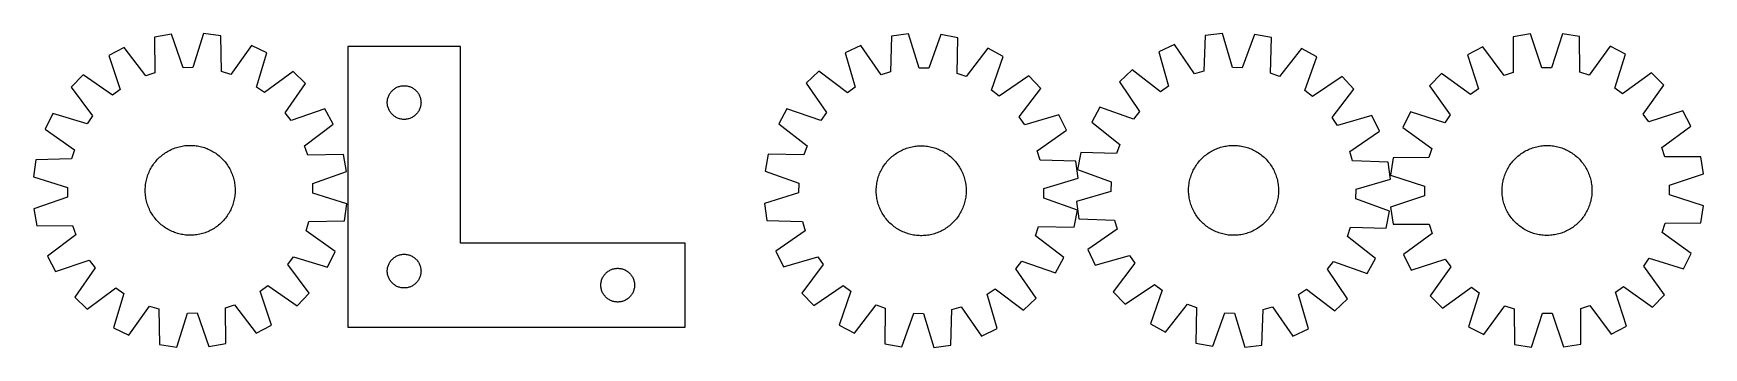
# Model space of a CAD drawing. Header units: millimetres. Extents: x 7 to 1493, y 7 to 286.
import ezdxf

# ---------------------------------------------------------------- set-up
doc = ezdxf.new("R2010")
doc.units = ezdxf.units.MM
doc.layers.add('CUT', color=7, linetype='CONTINUOUS', true_color=0x000000)

msp = doc.modelspace()

# ---------------------------------------------------------------- linework, layer by layer
at = {"layer": 'CUT'}
for p, q in [((129.747531, 285.476201), (114.593402, 282.814828)), ((114.593402, 282.814828), (114.950762, 251.052475)), ((140.233992, 255.492724), (129.747531, 285.476201)), ((158.282367, 285.954713), (148.80713, 255.63649)), ((173.51721, 283.802945), (158.282367, 285.954713)), ((174.225022, 252.046469), (173.51721, 283.802945)), ((770.315181, 283.54067), (769.442664, 251.788293)), ((785.56098, 285.613389), (770.315181, 283.54067)), ((794.878835, 255.246428), (785.56098, 285.613389)), ((814.09295, 284.986879), (803.451112, 255.058196)), ((829.233072, 282.24694), (814.09295, 284.986879)), ((1049.449973, 284.118898), (1048.293825, 252.375582)), ((1064.713681, 286.055333), (1049.449973, 284.118898)), ((1073.759876, 255.606341), (1064.713681, 286.055333)), ((1093.238915, 285.173953), (1082.330129, 255.341535)), ((1108.353955, 282.298867), (1093.238915, 285.173953)), ((1323.556993, 283.063741), (1323.50625, 251.299418)), ((1338.744064, 285.530198), (1323.556993, 283.063741)), ((1348.84444, 255.414469), (1338.744064, 285.530198)), ((1367.282692, 285.642064), (1357.418718, 255.448078)), ((1382.488633, 283.294741), (1367.282692, 285.642064)), ((1382.788389, 251.531792), (1382.488633, 283.294741)), ((87.603029, 273.541987), (74.013004, 266.327987)), ((106.841649, 248.2665), (87.603029, 273.541987)), ((200.80332, 275.440288), (182.422988, 249.533954)), ((214.627584, 268.68601), (200.80332, 275.440288)), ((205.487463, 238.265081), (214.627584, 268.68601)), ((386.720519, 274.546693), (286.720519, 274.546693)), ((286.720519, 274.546693), (286.720519, 24.546693)), ((386.720519, 99.546693), (386.720519, 274.546693)), ((742.986063, 275.319653), (729.126952, 268.63717)), ((729.126952, 268.63717), (738.109163, 238.169241)), ((761.231777, 249.318332), (742.986063, 275.319653)), ((828.710971, 250.486869), (829.233072, 282.24694)), ((856.174985, 272.83423), (836.805525, 247.65887)), ((869.727409, 265.549839), (856.174985, 272.83423)), ((1022.048502, 276.142358), (1008.130245, 269.583954)), ((1008.130245, 269.583954), (1016.839907, 239.036998)), ((1040.0612, 249.979074), (1022.048502, 276.142358)), ((1107.548141, 250.544727), (1108.353955, 282.298867)), ((1135.210703, 272.645842), (1115.617107, 247.644527)), ((1148.69751, 265.240669), (1135.210703, 272.645842)), ((1296.449713, 274.138429), (1282.768127, 267.099625)), ((1315.362013, 248.617856), (1296.449713, 274.138429)), ((1409.66505, 274.58221), (1390.953398, 248.914159)), ((1423.401396, 267.65088), (1409.66505, 274.58221)), ((1413.87119, 237.349891), (1423.401396, 267.65088)), ((74.013004, 266.327987), (84.167981, 236.230625)), ((148.80713, 255.63649), (140.233992, 255.492724)), ((803.451112, 255.058196), (794.878835, 255.246428)), ((859.41646, 235.505554), (869.727409, 265.549839)), ((984.534783, 253.530293), (973.324392, 242.991902)), ((1009.750777, 234.213761), (984.534783, 253.530293)), ((1082.330129, 255.341535), (1073.759876, 255.606341)), ((1138.118567, 235.289697), (1148.69751, 265.240669)), ((1282.768127, 267.099625), (1292.535583, 236.874279)), ((1357.418718, 255.448078), (1348.84444, 255.414469)), ((51.2091, 249.168507), (40.513467, 238.108037)), ((40.513467, 238.108037), (59.47202, 212.621805)), ((77.31667, 231.075151), (51.2091, 249.168507)), ((114.950762, 251.052475), (106.841649, 248.2665)), ((182.422988, 249.533954), (174.225022, 252.046469)), ((212.507781, 233.342226), (205.487463, 238.265081)), ((237.994013, 252.300779), (212.507781, 233.342226)), ((230.961127, 215.497576), (249.054483, 241.605146)), ((249.054483, 241.605146), (237.994013, 252.300779)), ((328.998627, 237.406412), (329.670868, 237.786875)), ((329.670868, 237.786875), (330.361803, 238.132227)), ((330.361803, 238.132227), (331.069601, 238.441552)), ((331.069601, 238.441552), (331.792383, 238.714031)), ((331.792383, 238.714031), (332.528235, 238.948941)), ((332.528235, 238.948941), (333.275203, 239.145658)), ((333.275203, 239.145658), (334.031308, 239.303662)), ((334.031308, 239.303662), (334.794544, 239.422533)), ((334.794544, 239.422533), (335.562887, 239.501956)), ((335.562887, 239.501956), (336.3343, 239.54172)), ((336.3343, 239.54172), (337.106738, 239.54172)), ((337.106738, 239.54172), (337.878151, 239.501956)), ((337.878151, 239.501956), (338.646494, 239.422533)), ((338.646494, 239.422533), (339.409731, 239.303662)), ((339.409731, 239.303662), (340.165835, 239.145658)), ((340.165835, 239.145658), (340.912804, 238.948941)), ((340.912804, 238.948941), (341.648655, 238.714031)), ((341.648655, 238.714031), (342.371438, 238.441552)), ((342.371438, 238.441552), (343.079235, 238.132227)), ((343.079235, 238.132227), (343.77017, 237.786875)), ((343.77017, 237.786875), (344.442411, 237.406412)), ((705.67585, 252.373356), (694.560053, 241.735235)), ((694.560053, 241.735235), (712.517751, 215.53417)), ((731.063405, 233.282866), (705.67585, 252.373356)), ((738.109163, 238.169241), (731.063405, 233.282866)), ((769.442664, 251.788293), (761.231777, 249.318332)), ((836.805525, 247.65887), (828.710971, 250.486869)), ((892.442004, 248.272311), (866.240938, 230.314613)), ((903.080125, 237.156514), (892.442004, 248.272311)), ((973.324392, 242.991902), (991.047302, 216.631454)), ((1016.839907, 239.036998), (1009.750777, 234.213761)), ((1048.293825, 252.375582), (1040.0612, 249.979074)), ((1115.617107, 247.644527), (1107.548141, 250.544727)), ((1171.256847, 247.760905), (1144.896399, 230.037996)), ((1181.795238, 236.550515), (1171.256847, 247.760905)), ((1259.745644, 250.234539), (1248.908793, 239.312397)), ((1248.908793, 239.312397), (1267.538342, 213.584695)), ((1285.618602, 231.807255), (1259.745644, 250.234539)), ((1323.50625, 251.299418), (1315.362013, 248.617856)), ((1390.953398, 248.914159), (1382.788389, 251.531792)), ((1446.555384, 250.966796), (1420.827682, 232.337247)), ((1439.050242, 214.256987), (1457.477526, 240.129945)), ((1457.477526, 240.129945), (1446.555384, 250.966796)), ((84.167981, 236.230625), (77.31667, 231.075151)), ((321.720519, 224.546693), (321.740408, 225.318874)), ((321.740408, 223.774511), (321.720519, 224.546693)), ((321.740408, 225.318874), (321.800021, 226.089008)), ((321.800021, 223.004378), (321.740408, 223.774511)), ((321.800021, 226.089008), (321.899201, 226.855051)), ((321.899201, 222.238334), (321.800021, 223.004378)), ((321.899201, 226.855051), (322.037684, 227.614974)), ((322.037684, 227.614974), (322.215103, 228.366759)), ((322.215103, 228.366759), (322.430988, 229.108415)), ((322.430988, 229.108415), (322.684767, 229.837974)), ((322.684767, 229.837974), (322.975766, 230.553501)), ((322.975766, 230.553501), (323.303213, 231.2531)), ((323.303213, 231.2531), (323.666241, 231.934914)), ((323.666241, 231.934914), (324.063886, 232.597136)), ((324.063886, 232.597136), (324.495094, 233.238009)), ((324.495094, 233.238009), (324.958722, 233.855835)), ((324.958722, 233.855835), (325.45354, 234.448974)), ((325.45354, 234.448974), (325.978236, 235.015855)), ((325.978236, 235.015855), (326.531419, 235.554973)), ((326.531419, 235.554973), (327.111621, 236.064899)), ((327.111621, 236.064899), (327.717305, 236.544281)), ((327.717305, 236.544281), (328.346863, 236.991848)), ((328.346863, 236.991848), (328.998627, 237.406412)), ((344.442411, 237.406412), (345.094175, 236.991848)), ((345.094175, 236.991848), (345.723733, 236.544281)), ((345.723733, 236.544281), (346.329417, 236.064899)), ((346.329417, 236.064899), (346.909619, 235.554973)), ((346.909619, 235.554973), (347.462802, 235.015855)), ((347.462802, 235.015855), (347.987498, 234.448974)), ((347.987498, 234.448974), (348.482316, 233.855835)), ((348.482316, 233.855835), (348.945944, 233.238009)), ((348.945944, 233.238009), (349.377153, 232.597136)), ((349.377153, 232.597136), (349.774798, 231.934914)), ((349.774798, 231.934914), (350.137825, 231.2531)), ((350.137825, 231.2531), (350.465273, 230.553501)), ((350.465273, 230.553501), (350.756271, 229.837974)), ((350.756271, 229.837974), (351.01005, 229.108415)), ((351.01005, 229.108415), (351.225935, 228.366759)), ((351.225935, 228.366759), (351.403354, 227.614974)), ((351.403354, 227.614974), (351.541838, 226.855051)), ((351.541838, 226.855051), (351.641017, 226.089008)), ((351.641017, 223.004378), (351.541838, 222.238334)), ((351.641017, 226.089008), (351.70063, 225.318874)), ((351.70063, 223.774511), (351.641017, 223.004378)), ((351.70063, 225.318874), (351.720519, 224.546693)), ((351.720519, 224.546693), (351.70063, 223.774511)), ((866.240938, 230.314613), (859.41646, 235.505554)), ((883.989635, 211.768959), (903.080125, 237.156514)), ((1144.896399, 230.037996), (1138.118567, 235.289697)), ((1162.478706, 211.334521), (1181.795238, 236.550515)), ((1292.535583, 236.874279), (1285.618602, 231.807255)), ((1420.827682, 232.337247), (1413.87119, 237.349891)), ((24.128236, 214.741608), (17.373958, 200.917344)), ((54.549165, 205.601487), (24.128236, 214.741608)), ((59.47202, 212.621805), (54.549165, 205.601487)), ((236.116601, 208.646265), (230.961127, 215.497576)), ((266.213963, 218.801242), (236.116601, 208.646265)), ((273.427962, 205.211218), (266.213963, 218.801242)), ((322.037684, 221.478412), (321.899201, 222.238334)), ((322.215103, 220.726626), (322.037684, 221.478412)), ((322.430988, 219.98497), (322.215103, 220.726626)), ((322.684767, 219.255411), (322.430988, 219.98497)), ((322.975766, 218.539884), (322.684767, 219.255411)), ((323.303213, 217.840286), (322.975766, 218.539884)), ((323.666241, 217.158472), (323.303213, 217.840286)), ((324.063886, 216.49625), (323.666241, 217.158472)), ((324.495094, 215.855376), (324.063886, 216.49625)), ((324.958722, 215.23755), (324.495094, 215.855376)), ((325.45354, 214.644411), (324.958722, 215.23755)), ((325.978236, 214.07753), (325.45354, 214.644411)), ((326.531419, 213.538412), (325.978236, 214.07753)), ((327.111621, 213.028486), (326.531419, 213.538412)), ((327.717305, 212.549104), (327.111621, 213.028486)), ((328.346863, 212.101537), (327.717305, 212.549104)), ((328.998627, 211.686973), (328.346863, 212.101537)), ((329.670868, 211.306511), (328.998627, 211.686973)), ((330.361803, 210.961159), (329.670868, 211.306511)), ((331.069601, 210.651833), (330.361803, 210.961159)), ((331.792383, 210.379354), (331.069601, 210.651833)), ((332.528235, 210.144445), (331.792383, 210.379354)), ((333.275203, 209.947727), (332.528235, 210.144445)), ((334.031308, 209.789723), (333.275203, 209.947727)), ((334.794544, 209.670853), (334.031308, 209.789723)), ((335.562887, 209.59143), (334.794544, 209.670853)), ((336.3343, 209.551666), (335.562887, 209.59143)), ((337.106738, 209.551666), (336.3343, 209.551666)), ((337.878151, 209.59143), (337.106738, 209.551666)), ((338.646494, 209.670853), (337.878151, 209.59143)), ((339.409731, 209.789723), (338.646494, 209.670853)), ((340.165835, 209.947727), (339.409731, 209.789723)), ((340.912804, 210.144445), (340.165835, 209.947727)), ((341.648655, 210.379354), (340.912804, 210.144445)), ((342.371438, 210.651833), (341.648655, 210.379354)), ((343.079235, 210.961159), (342.371438, 210.651833)), ((343.77017, 211.306511), (343.079235, 210.961159)), ((344.442411, 211.686973), (343.77017, 211.306511)), ((345.094175, 212.101537), (344.442411, 211.686973)), ((345.723733, 212.549104), (345.094175, 212.101537)), ((346.329417, 213.028486), (345.723733, 212.549104)), ((346.909619, 213.538412), (346.329417, 213.028486)), ((347.462802, 214.07753), (346.909619, 213.538412)), ((347.987498, 214.644411), (347.462802, 214.07753)), ((348.482316, 215.23755), (347.987498, 214.644411)), ((348.945944, 215.855376), (348.482316, 215.23755)), ((349.377153, 216.49625), (348.945944, 215.855376)), ((349.774798, 217.158472), (349.377153, 216.49625)), ((350.137825, 217.840286), (349.774798, 217.158472)), ((350.465273, 218.539884), (350.137825, 217.840286)), ((350.756271, 219.255411), (350.465273, 218.539884)), ((351.01005, 219.98497), (350.756271, 219.255411)), ((351.225935, 220.726626), (351.01005, 219.98497)), ((351.403354, 221.478412), (351.225935, 220.726626)), ((351.541838, 222.238334), (351.403354, 221.478412)), ((677.282524, 219.02064), (669.998133, 205.468216)), ((707.32681, 208.709691), (677.282524, 219.02064)), ((712.517751, 215.53417), (707.32681, 208.709691)), ((888.87601, 204.723201), (883.989635, 211.768959)), ((919.343938, 213.705412), (888.87601, 204.723201)), ((926.026422, 199.846301), (919.343938, 213.705412)), ((955.844629, 220.432565), (948.439455, 206.945759)), ((985.795601, 209.853622), (955.844629, 220.432565)), ((991.047302, 216.631454), (985.795601, 209.853622)), ((1167.301942, 204.245391), (1162.478706, 211.334521)), ((1197.848899, 212.955053), (1167.301942, 204.245391)), ((1204.407303, 199.036796), (1197.848899, 212.955053)), ((1232.224709, 216.158408), (1225.293379, 202.422062)), ((1262.525698, 206.628203), (1232.224709, 216.158408)), ((1267.538342, 213.584695), (1262.525698, 206.628203)), ((1444.117267, 207.340006), (1439.050242, 214.256987)), ((1474.342613, 217.107462), (1444.117267, 207.340006)), ((1481.381416, 203.425876), (1474.342613, 217.107462)), ((17.373958, 200.917344), (43.280292, 182.537012)), ((248.152476, 185.972597), (273.427962, 205.211218)), ((669.998133, 205.468216), (695.173493, 186.098756)), ((900.025101, 181.600587), (926.026422, 199.846301)), ((948.439455, 206.945759), (973.44077, 187.352163)), ((1178.244018, 181.024097), (1204.407303, 199.036796)), ((1225.293379, 202.422062), (1250.96143, 183.710411)), ((1455.860843, 184.513576), (1481.381416, 203.425876)), ((43.280292, 182.537012), (40.767777, 174.339047)), ((122.049129, 178.236171), (123.059104, 178.983806)), ((123.059104, 178.983806), (124.092064, 179.699348)), ((124.092064, 179.699348), (125.14699, 180.38209)), ((125.14699, 180.38209), (126.222841, 181.03136)), ((126.222841, 181.03136), (127.318556, 181.646516)), ((127.318556, 181.646516), (128.433052, 182.226951)), ((128.433052, 182.226951), (129.56523, 182.772093)), ((129.56523, 182.772093), (130.713973, 183.281403)), ((130.713973, 183.281403), (131.878147, 183.754379)), ((131.878147, 183.754379), (133.056603, 184.190553)), ((133.056603, 184.190553), (134.248178, 184.589497)), ((134.248178, 184.589497), (135.451696, 184.950815)), ((135.451696, 184.950815), (136.665969, 185.274152)), ((136.665969, 185.274152), (137.8898, 185.559188)), ((137.8898, 185.559188), (139.12198, 185.805642)), ((139.12198, 185.805642), (140.361293, 186.01327)), ((140.361293, 186.01327), (141.606517, 186.181868)), ((141.606517, 186.181868), (142.856421, 186.31127)), ((142.856421, 186.31127), (144.109774, 186.401347)), ((144.109774, 186.401347), (145.365338, 186.452011)), ((145.365338, 186.452011), (146.621873, 186.463212)), ((146.621873, 186.463212), (147.87814, 186.434939)), ((147.87814, 186.434939), (149.1329, 186.367219)), ((149.1329, 186.367219), (150.384913, 186.26012)), ((150.384913, 186.26012), (151.632944, 186.113746)), ((151.632944, 186.113746), (152.875762, 185.928244)), ((152.875762, 185.928244), (154.112139, 185.703795)), ((154.112139, 185.703795), (155.340857, 185.440622)), ((155.340857, 185.440622), (156.560701, 185.138983)), ((156.560701, 185.138983), (157.770469, 184.799177)), ((157.770469, 184.799177), (158.968967, 184.421539)), ((158.968967, 184.421539), (160.155011, 184.006441)), ((160.155011, 184.006441), (161.327431, 183.554294)), ((161.327431, 183.554294), (162.485071, 183.065543)), ((162.485071, 183.065543), (163.626787, 182.540671)), ((163.626787, 182.540671), (164.751454, 181.980196)), ((164.751454, 181.980196), (165.85796, 181.384671)), ((165.85796, 181.384671), (166.945215, 180.754683)), ((166.945215, 180.754683), (168.012145, 180.090855)), ((168.012145, 180.090855), (169.057696, 179.393841)), ((169.057696, 179.393841), (170.080839, 178.66433)), ((170.080839, 178.66433), (171.080562, 177.903041)), ((250.938451, 177.863484), (248.152476, 185.972597)), ((660.585423, 178.526303), (657.845485, 163.386181)), ((692.345495, 178.004202), (660.585423, 178.526303)), ((695.173493, 186.098756), (692.345495, 178.004202)), ((772.701375, 178.01154), (773.716786, 178.751776)), ((773.716786, 178.751776), (774.754946, 179.459751)), ((774.754946, 179.459751), (775.814833, 180.134768)), ((775.814833, 180.134768), (776.895399, 180.776159)), ((776.895399, 180.776159), (777.995579, 181.383293)), ((777.995579, 181.383293), (779.114286, 181.95557)), ((779.114286, 181.95557), (780.250417, 182.492424)), ((780.250417, 182.492424), (781.402851, 182.993328)), ((781.402851, 182.993328), (782.570449, 183.457785)), ((782.570449, 183.457785), (783.752061, 183.885338)), ((783.752061, 183.885338), (784.946519, 184.275564)), ((784.946519, 184.275564), (786.152645, 184.628079)), ((786.152645, 184.628079), (787.369248, 184.942535)), ((787.369248, 184.942535), (788.595129, 185.218622)), ((788.595129, 185.218622), (789.829077, 185.456066)), ((789.829077, 185.456066), (791.069874, 185.654634)), ((791.069874, 185.654634), (792.316296, 185.814129)), ((792.316296, 185.814129), (793.567113, 185.934395)), ((793.567113, 185.934395), (794.82109, 186.015312)), ((794.82109, 186.015312), (796.076991, 186.056801)), ((796.076991, 186.056801), (797.333574, 186.058821)), ((797.333574, 186.058821), (798.589602, 186.021369)), ((798.589602, 186.021369), (799.843833, 185.944483)), ((799.843833, 185.944483), (801.09503, 185.828239)), ((801.09503, 185.828239), (802.341958, 185.672751)), ((802.341958, 185.672751), (803.583387, 185.478173)), ((803.583387, 185.478173), (804.818092, 185.244697)), ((804.818092, 185.244697), (806.044853, 184.972553)), ((806.044853, 184.972553), (807.262462, 184.662009)), ((807.262462, 184.662009), (808.469714, 184.313373)), ((808.469714, 184.313373), (809.665421, 183.926988)), ((809.665421, 183.926988), (810.8484, 183.503236)), ((810.8484, 183.503236), (812.017486, 183.042534)), ((812.017486, 183.042534), (813.171524, 182.545338)), ((813.171524, 182.545338), (814.309375, 182.012138)), ((814.309375, 182.012138), (815.429916, 181.443461)), ((815.429916, 181.443461), (816.532042, 180.839867)), ((816.532042, 180.839867), (817.614664, 180.201952)), ((817.614664, 180.201952), (818.676715, 179.530346)), ((818.676715, 179.530346), (819.717146, 178.825712)), ((819.717146, 178.825712), (820.734931, 178.088744)), ((902.495062, 173.3897), (900.025101, 181.600587)), ((938.786431, 180.08901), (935.911345, 164.97397)), ((970.540571, 179.283197), (938.786431, 180.08901)), ((973.44077, 187.352163), (970.540571, 179.283197)), ((1049.894797, 177.809787), (1050.89331, 178.572662)), ((1050.89331, 178.572662), (1051.915293, 179.303796)), ((1051.915293, 179.303796), (1052.959737, 180.002469)), ((1052.959737, 180.002469), (1054.025612, 180.66799)), ((1054.025612, 180.66799), (1055.111865, 181.299702)), ((1055.111865, 181.299702), (1056.217425, 181.896983)), ((1056.217425, 181.896983), (1057.3412, 182.459243)), ((1057.3412, 182.459243), (1058.482082, 182.985926)), ((1058.482082, 182.985926), (1059.638944, 183.476514)), ((1059.638944, 183.476514), (1060.810645, 183.930522)), ((1060.810645, 183.930522), (1061.996029, 184.347501)), ((1061.996029, 184.347501), (1063.193926, 184.727042)), ((1063.193926, 184.727042), (1064.403153, 185.068768)), ((1064.403153, 185.068768), (1065.622517, 185.372342)), ((1065.622517, 185.372342), (1066.850815, 185.637466)), ((1066.850815, 185.637466), (1068.086835, 185.863877)), ((1068.086835, 185.863877), (1069.329357, 186.051352)), ((1069.329357, 186.051352), (1070.577154, 186.199706)), ((1070.577154, 186.199706), (1071.828995, 186.308793)), ((1071.828995, 186.308793), (1073.083646, 186.378504)), ((1073.083646, 186.378504), (1074.339866, 186.408772)), ((1074.339866, 186.408772), (1075.596418, 186.399565)), ((1075.596418, 186.399565), (1076.85206, 186.350894)), ((1076.85206, 186.350894), (1078.105555, 186.262807)), ((1078.105555, 186.262807), (1079.355663, 186.135389)), ((1079.355663, 186.135389), (1080.601153, 185.968768)), ((1080.601153, 185.968768), (1081.840794, 185.763107)), ((1081.840794, 185.763107), (1083.073364, 185.518609)), ((1083.073364, 185.518609), (1084.297645, 185.235517)), ((1084.297645, 185.235517), (1085.51243, 184.914108)), ((1085.51243, 184.914108), (1086.71652, 184.5547)), ((1086.71652, 184.5547), (1087.908727, 184.157649)), ((1087.908727, 184.157649), (1089.087874, 183.723345)), ((1089.087874, 183.723345), (1090.252797, 183.252218)), ((1090.252797, 183.252218), (1091.402347, 182.744732)), ((1091.402347, 182.744732), (1092.535389, 182.201388)), ((1092.535389, 182.201388), (1093.650805, 181.622723)), ((1093.650805, 181.622723), (1094.747495, 181.009307)), ((1094.747495, 181.009307), (1095.824375, 180.361746)), ((1095.824375, 180.361746), (1096.880384, 179.680679)), ((1096.880384, 179.680679), (1097.914479, 178.966777)), ((1097.914479, 178.966777), (1098.925639, 178.220747)), ((1180.640527, 172.791472), (1178.244018, 181.024097)), ((1250.96143, 183.710411), (1248.343797, 175.545402)), ((1328.67259, 177.631669), (1329.668509, 178.397926)), ((1329.668509, 178.397926), (1330.688006, 179.132524)), ((1330.688006, 179.132524), (1331.730074, 179.834735)), ((1331.730074, 179.834735), (1332.793685, 180.503868)), ((1332.793685, 180.503868), (1333.877789, 181.139262)), ((1333.877789, 181.139262), (1334.981316, 181.74029)), ((1334.981316, 181.74029), (1336.103178, 182.306358)), ((1336.103178, 182.306358), (1337.242267, 182.836909)), ((1337.242267, 182.836909), (1338.397458, 183.331418)), ((1338.397458, 183.331418), (1339.567612, 183.789398)), ((1339.567612, 183.789398), (1340.751575, 184.210396)), ((1340.751575, 184.210396), (1341.948177, 184.593998)), ((1341.948177, 184.593998), (1343.156238, 184.939824)), ((1343.156238, 184.939824), (1344.374565, 185.247533)), ((1344.374565, 185.247533), (1345.601957, 185.516822)), ((1345.601957, 185.516822), (1346.837202, 185.747425)), ((1346.837202, 185.747425), (1348.07908, 185.939114)), ((1348.07908, 185.939114), (1349.326367, 186.0917)), ((1349.326367, 186.0917), (1350.577831, 186.205033)), ((1350.577831, 186.205033), (1351.832238, 186.279)), ((1351.832238, 186.279), (1353.088348, 186.313528)), ((1353.088348, 186.313528), (1354.344924, 186.308585)), ((1354.344924, 186.308585), (1355.600724, 186.264174)), ((1355.600724, 186.264174), (1356.85451, 186.180339)), ((1356.85451, 186.180339), (1358.105044, 186.057163)), ((1358.105044, 186.057163), (1359.351091, 185.894767)), ((1359.351091, 185.894767), (1360.591423, 185.693313)), ((1360.591423, 185.693313), (1361.824815, 185.452998)), ((1361.824815, 185.452998), (1363.05005, 185.17406)), ((1363.05005, 185.17406), (1364.265919, 184.856774)), ((1364.265919, 184.856774), (1365.471221, 184.501453)), ((1365.471221, 184.501453), (1366.664768, 184.108448)), ((1366.664768, 184.108448), (1367.845381, 183.678147)), ((1367.845381, 183.678147), (1369.011896, 183.210974)), ((1369.011896, 183.210974), (1370.16316, 182.707391)), ((1370.16316, 182.707391), (1371.298039, 182.167894)), ((1371.298039, 182.167894), (1372.415412, 181.593015)), ((1372.415412, 181.593015), (1373.514176, 180.983323)), ((1373.514176, 180.983323), (1374.593247, 180.339419)), ((1374.593247, 180.339419), (1375.65156, 179.661938)), ((1375.65156, 179.661938), (1376.68807, 178.951549)), ((1376.68807, 178.951549), (1377.701756, 178.208953)), ((1458.542405, 176.369339), (1455.860843, 184.513576)), ((9.011301, 173.631234), (6.859533, 158.396391)), ((40.767777, 174.339047), (9.011301, 173.631234)), ((109.748703, 162.599095), (110.273575, 163.740812)), ((110.273575, 163.740812), (110.83405, 164.865478)), ((110.83405, 164.865478), (111.429575, 165.971984)), ((111.429575, 165.971984), (112.059563, 167.059239)), ((112.059563, 167.059239), (112.723391, 168.126169)), ((112.723391, 168.126169), (113.420405, 169.171721)), ((113.420405, 169.171721), (114.149916, 170.194863)), ((114.149916, 170.194863), (114.911205, 171.194586)), ((114.911205, 171.194586), (115.70352, 172.169903)), ((115.70352, 172.169903), (116.52608, 173.119851)), ((116.52608, 173.119851), (117.378073, 174.043494)), ((117.378073, 174.043494), (118.258657, 174.939919)), ((118.258657, 174.939919), (119.166965, 175.808241)), ((119.166965, 175.808241), (120.102099, 176.647605)), ((120.102099, 176.647605), (121.063136, 177.457181)), ((121.063136, 177.457181), (122.049129, 178.236171)), ((171.080562, 177.903041), (172.055878, 177.110726)), ((172.055878, 177.110726), (173.005827, 176.288166)), ((173.005827, 176.288166), (173.929469, 175.436173)), ((173.929469, 175.436173), (174.825894, 174.555589)), ((174.825894, 174.555589), (175.694217, 173.647281)), ((175.694217, 173.647281), (176.533581, 172.712147)), ((176.533581, 172.712147), (177.343157, 171.75111)), ((177.343157, 171.75111), (178.122147, 170.765117)), ((178.122147, 170.765117), (178.869782, 169.755142)), ((178.869782, 169.755142), (179.585323, 168.722182)), ((179.585323, 168.722182), (180.268066, 167.667256)), ((180.268066, 167.667256), (180.917336, 166.591405)), ((180.917336, 166.591405), (181.532492, 165.49569)), ((181.532492, 165.49569), (182.112927, 164.381194)), ((182.112927, 164.381194), (182.658068, 163.249016)), ((282.700804, 178.220844), (250.938451, 177.863484)), ((285.362176, 163.066715), (282.700804, 178.220844)), ((760.287025, 162.464755), (760.820225, 163.602606)), ((760.820225, 163.602606), (761.388903, 164.723147)), ((761.388903, 164.723147), (761.992497, 165.825273)), ((761.992497, 165.825273), (762.630411, 166.907895)), ((762.630411, 166.907895), (763.302017, 167.969946)), ((763.302017, 167.969946), (764.006652, 169.010378)), ((764.006652, 169.010378), (764.743619, 170.028162)), ((764.743619, 170.028162), (765.512192, 171.022296)), ((765.512192, 171.022296), (766.311613, 171.991798)), ((766.311613, 171.991798), (767.141092, 172.935711)), ((767.141092, 172.935711), (767.99981, 173.853104)), ((767.99981, 173.853104), (768.886921, 174.743071)), ((768.886921, 174.743071), (769.801548, 175.604734)), ((769.801548, 175.604734), (770.74279, 176.437243)), ((770.74279, 176.437243), (771.709717, 177.239775)), ((771.709717, 177.239775), (772.701375, 178.01154)), ((820.734931, 178.088744), (821.729065, 177.320171)), ((821.729065, 177.320171), (822.698567, 176.520751)), ((822.698567, 176.520751), (823.64248, 175.691272)), ((823.64248, 175.691272), (824.559873, 174.832554)), ((824.559873, 174.832554), (825.44984, 173.945443)), ((825.44984, 173.945443), (826.311503, 173.030815)), ((826.311503, 173.030815), (827.144011, 172.089573)), ((827.144011, 172.089573), (827.946544, 171.122646)), ((827.946544, 171.122646), (828.718309, 170.130988)), ((828.718309, 170.130988), (829.458545, 169.115578)), ((829.458545, 169.115578), (830.16652, 168.077417)), ((830.16652, 168.077417), (830.841536, 167.017531)), ((830.841536, 167.017531), (831.482928, 165.936964)), ((831.482928, 165.936964), (832.090062, 164.836784)), ((832.090062, 164.836784), (832.662338, 163.718077)), ((832.662338, 163.718077), (833.199193, 162.581946)), ((934.247439, 172.517182), (902.495062, 173.3897)), ((936.320158, 157.271384), (934.247439, 172.517182)), ((935.911345, 164.97397), (965.743763, 154.065185)), ((1038.340566, 163.137402), (1038.88391, 164.270444)), ((1038.88391, 164.270444), (1039.462575, 165.385861)), ((1039.462575, 165.385861), (1040.075991, 166.48255)), ((1040.075991, 166.48255), (1040.723552, 167.55943)), ((1040.723552, 167.55943), (1041.404619, 168.615439)), ((1041.404619, 168.615439), (1042.11852, 169.649534)), ((1042.11852, 169.649534), (1042.864551, 170.660694)), ((1042.864551, 170.660694), (1043.641975, 171.647922)), ((1043.641975, 171.647922), (1044.450024, 172.610244)), ((1044.450024, 172.610244), (1045.287903, 173.546709)), ((1045.287903, 173.546709), (1046.154782, 174.456393)), ((1046.154782, 174.456393), (1047.049808, 175.3384)), ((1047.049808, 175.3384), (1047.972097, 176.191857)), ((1047.972097, 176.191857), (1048.920739, 177.015924)), ((1048.920739, 177.015924), (1049.894797, 177.809787)), ((1098.925639, 178.220747), (1099.912867, 177.443323)), ((1099.912867, 177.443323), (1100.875188, 176.635273)), ((1100.875188, 176.635273), (1101.811653, 175.797395)), ((1101.811653, 175.797395), (1102.721338, 174.930515)), ((1102.721338, 174.930515), (1103.603344, 174.035489)), ((1103.603344, 174.035489), (1104.456802, 173.1132)), ((1104.456802, 173.1132), (1105.280869, 172.164559)), ((1105.280869, 172.164559), (1106.074731, 171.190501)), ((1106.074731, 171.190501), (1106.837606, 170.191988)), ((1106.837606, 170.191988), (1107.568741, 169.170005)), ((1107.568741, 169.170005), (1108.267413, 168.12556)), ((1108.267413, 168.12556), (1108.932934, 167.059686)), ((1108.932934, 167.059686), (1109.564647, 165.973433)), ((1109.564647, 165.973433), (1110.161928, 164.867873)), ((1110.161928, 164.867873), (1110.724187, 163.744098)), ((1110.724187, 163.744098), (1111.250871, 162.603216)), ((1212.383842, 171.635324), (1180.640527, 172.791472)), ((1214.320278, 156.371617), (1212.383842, 171.635324)), ((1216.580848, 175.245645), (1214.233525, 160.039705)), ((1248.343797, 175.545402), (1216.580848, 175.245645)), ((1317.168198, 162.920173), (1317.707695, 164.055052)), ((1317.707695, 164.055052), (1318.282573, 165.172425)), ((1318.282573, 165.172425), (1318.892266, 166.271189)), ((1318.892266, 166.271189), (1319.53617, 167.35026)), ((1319.53617, 167.35026), (1320.213651, 168.408573)), ((1320.213651, 168.408573), (1320.92404, 169.445083)), ((1320.92404, 169.445083), (1321.666636, 170.458769)), ((1321.666636, 170.458769), (1322.440706, 171.448628)), ((1322.440706, 171.448628), (1323.245487, 172.413685)), ((1323.245487, 172.413685), (1324.080184, 173.352987)), ((1324.080184, 173.352987), (1324.943973, 174.265607)), ((1324.943973, 174.265607), (1325.836001, 175.150645)), ((1325.836001, 175.150645), (1326.75539, 176.007226)), ((1326.75539, 176.007226), (1327.70123, 176.834506)), ((1327.70123, 176.834506), (1328.67259, 177.631669)), ((1377.701756, 178.208953), (1378.691615, 177.434883)), ((1378.691615, 177.434883), (1379.656672, 176.630102)), ((1379.656672, 176.630102), (1380.595974, 175.795405)), ((1380.595974, 175.795405), (1381.508594, 174.931616)), ((1381.508594, 174.931616), (1382.393632, 174.039587)), ((1382.393632, 174.039587), (1383.250213, 173.120199)), ((1383.250213, 173.120199), (1384.077493, 172.174358)), ((1384.077493, 172.174358), (1384.874656, 171.202999)), ((1384.874656, 171.202999), (1385.640914, 170.20708)), ((1385.640914, 170.20708), (1386.375511, 169.187583)), ((1386.375511, 169.187583), (1387.077722, 168.145515)), ((1387.077722, 168.145515), (1387.746855, 167.081904)), ((1387.746855, 167.081904), (1388.382249, 165.9978)), ((1388.382249, 165.9978), (1388.983277, 164.894272)), ((1388.983277, 164.894272), (1389.549345, 163.772411)), ((1389.549345, 163.772411), (1390.079896, 162.633322)), ((1490.306728, 176.318596), (1458.542405, 176.369339)), ((1492.773185, 161.131525), (1490.306728, 176.318596)), ((6.859533, 158.396391), (37.177756, 148.921154)), ((37.177756, 148.921154), (37.321523, 140.348016)), ((106.379307, 147.992165), (106.447027, 149.246924)), ((106.447027, 149.246924), (106.554126, 150.498937)), ((106.554126, 150.498937), (106.7005, 151.746968)), ((106.7005, 151.746968), (106.886002, 152.989786)), ((106.886002, 152.989786), (107.110451, 154.226163)), ((107.110451, 154.226163), (107.373624, 155.454881)), ((107.373624, 155.454881), (107.675263, 156.674725)), ((107.675263, 156.674725), (108.015069, 157.884493)), ((108.015069, 157.884493), (108.392707, 159.082991)), ((108.392707, 159.082991), (108.807805, 160.269035)), ((108.807805, 160.269035), (109.259952, 161.441456)), ((109.259952, 161.441456), (109.748703, 162.599095)), ((182.658068, 163.249016), (183.167378, 162.100273)), ((183.167378, 162.100273), (183.640354, 160.936099)), ((183.640354, 160.936099), (184.076529, 159.757643)), ((184.076529, 159.757643), (184.475473, 158.566068)), ((184.475473, 158.566068), (184.836791, 157.36255)), ((184.836791, 157.36255), (185.160128, 156.148277)), ((185.160128, 156.148277), (185.445164, 154.924446)), ((185.445164, 154.924446), (185.691617, 153.692266)), ((185.691617, 153.692266), (185.899246, 152.452953)), ((185.899246, 152.452953), (186.067844, 151.207729)), ((186.067844, 151.207729), (186.197245, 149.957825)), ((186.197245, 149.957825), (186.287323, 148.704472)), ((186.287323, 148.704472), (186.337987, 147.448908)), ((255.378699, 152.580254), (285.362176, 163.066715)), ((255.522466, 144.007116), (255.378699, 152.580254)), ((657.845485, 163.386181), (687.774167, 152.744343)), ((687.774167, 152.744343), (687.585936, 144.172066)), ((756.810994, 147.882833), (756.88788, 149.137064)), ((756.88788, 149.137064), (757.004124, 150.388261)), ((757.004124, 150.388261), (757.159612, 151.635189)), ((757.159612, 151.635189), (757.35419, 152.876618)), ((757.35419, 152.876618), (757.587667, 154.111323)), ((757.587667, 154.111323), (757.859811, 155.338085)), ((757.859811, 155.338085), (758.170354, 156.555693)), ((758.170354, 156.555693), (758.518991, 157.762946)), ((758.518991, 157.762946), (758.905376, 158.958652)), ((758.905376, 158.958652), (759.329128, 160.141632)), ((759.329128, 160.141632), (759.789829, 161.310717)), ((759.789829, 161.310717), (760.287025, 162.464755)), ((833.199193, 162.581946), (833.700096, 161.429513)), ((833.700096, 161.429513), (834.164554, 160.261914)), ((834.164554, 160.261914), (834.592106, 159.080303)), ((834.592106, 159.080303), (834.982333, 157.885845)), ((834.982333, 157.885845), (835.334848, 156.679719)), ((835.334848, 156.679719), (835.649304, 155.463115)), ((835.649304, 155.463115), (835.92539, 154.237235)), ((835.92539, 154.237235), (836.162835, 153.003287)), ((836.162835, 153.003287), (836.361403, 151.76249)), ((836.361403, 151.76249), (836.520898, 150.516067)), ((836.520898, 150.516067), (836.641164, 149.265251)), ((836.641164, 149.265251), (836.722081, 148.011273)), ((905.953196, 147.953529), (936.320158, 157.271384)), ((965.743763, 154.065185), (965.478957, 145.494931)), ((1034.734403, 148.587116), (1034.822491, 149.84061)), ((1034.822491, 149.84061), (1034.949908, 151.090719)), ((1034.949908, 151.090719), (1035.11653, 152.336208)), ((1035.11653, 152.336208), (1035.322191, 153.575849)), ((1035.322191, 153.575849), (1035.566688, 154.808419)), ((1035.566688, 154.808419), (1035.849781, 156.0327)), ((1035.849781, 156.0327), (1036.17119, 157.247486)), ((1036.17119, 157.247486), (1036.530597, 158.451576)), ((1036.530597, 158.451576), (1036.927649, 159.643783)), ((1036.927649, 159.643783), (1037.361952, 160.822929)), ((1037.361952, 160.822929), (1037.83308, 161.987852)), ((1037.83308, 161.987852), (1038.340566, 163.137402)), ((1111.250871, 162.603216), (1111.741459, 161.446353)), ((1111.741459, 161.446353), (1112.195466, 160.274652)), ((1112.195466, 160.274652), (1112.612446, 159.089268)), ((1112.612446, 159.089268), (1112.991986, 157.891372)), ((1112.991986, 157.891372), (1113.333712, 156.682145)), ((1113.333712, 156.682145), (1113.637287, 155.46278)), ((1113.637287, 155.46278), (1113.902411, 154.234482)), ((1113.902411, 154.234482), (1114.128822, 152.998463)), ((1114.128822, 152.998463), (1114.316297, 151.755941)), ((1114.316297, 151.755941), (1114.464651, 150.508144)), ((1114.464651, 150.508144), (1114.573737, 149.256302)), ((1114.573737, 149.256302), (1114.643449, 148.001652)), ((1183.871286, 147.325422), (1214.320278, 156.371617)), ((1214.233525, 160.039705), (1244.427511, 150.175731)), ((1244.427511, 150.175731), (1244.46112, 141.601453)), ((1313.611415, 148.357737), (1313.69525, 149.611523)), ((1313.69525, 149.611523), (1313.818426, 150.862057)), ((1313.818426, 150.862057), (1313.980822, 152.108104)), ((1313.980822, 152.108104), (1314.182276, 153.348436)), ((1314.182276, 153.348436), (1314.422591, 154.581828)), ((1314.422591, 154.581828), (1314.701529, 155.807063)), ((1314.701529, 155.807063), (1315.018815, 157.022931)), ((1315.018815, 157.022931), (1315.374136, 158.228234)), ((1315.374136, 158.228234), (1315.767141, 159.421781)), ((1315.767141, 159.421781), (1316.197442, 160.602394)), ((1316.197442, 160.602394), (1316.664615, 161.768908)), ((1316.664615, 161.768908), (1317.168198, 162.920173)), ((1390.079896, 162.633322), (1390.574405, 161.478131)), ((1390.574405, 161.478131), (1391.032385, 160.307977)), ((1391.032385, 160.307977), (1391.453384, 159.124014)), ((1391.453384, 159.124014), (1391.836985, 157.927412)), ((1391.836985, 157.927412), (1392.182811, 156.719351)), ((1392.182811, 156.719351), (1392.490521, 155.501024)), ((1392.490521, 155.501024), (1392.75981, 154.273632)), ((1392.75981, 154.273632), (1392.990412, 153.038387)), ((1392.990412, 153.038387), (1393.182101, 151.796509)), ((1393.182101, 151.796509), (1393.334687, 150.549222)), ((1393.334687, 150.549222), (1393.44802, 149.297758)), ((1393.44802, 149.297758), (1393.521987, 148.043351)), ((1462.657456, 151.031149), (1492.773185, 161.131525)), ((1462.691065, 142.456871), (1462.657456, 151.031149)), ((37.321523, 140.348016), (7.338045, 129.861555)), ((106.351034, 146.735897), (106.379307, 147.992165)), ((106.362235, 145.479362), (106.351034, 146.735897)), ((106.412899, 144.223798), (106.362235, 145.479362)), ((106.502976, 142.970446), (106.412899, 144.223798)), ((106.632378, 141.720541), (106.502976, 142.970446)), ((106.800976, 140.475317), (106.632378, 141.720541)), ((107.008605, 139.236004), (106.800976, 140.475317)), ((107.255058, 138.003824), (107.008605, 139.236004)), ((107.540094, 136.779994), (107.255058, 138.003824)), ((107.863431, 135.56572), (107.540094, 136.779994)), ((108.224749, 134.362202), (107.863431, 135.56572)), ((108.623693, 133.170627), (108.224749, 134.362202)), ((184.307514, 133.845279), (183.892417, 132.659235)), ((184.685153, 135.043777), (184.307514, 133.845279)), ((185.024959, 136.253545), (184.685153, 135.043777)), ((185.326597, 137.473389), (185.024959, 136.253545)), ((185.589771, 138.702107), (185.326597, 137.473389)), ((185.81422, 139.938484), (185.589771, 138.702107)), ((185.999722, 141.181302), (185.81422, 139.938484)), ((186.146095, 142.429333), (185.999722, 141.181302)), ((186.253195, 143.681346), (186.146095, 142.429333)), ((186.320914, 144.936106), (186.253195, 143.681346)), ((186.349188, 146.192373), (186.320914, 144.936106)), ((186.337987, 147.448908), (186.349188, 146.192373)), ((285.840689, 134.531879), (255.522466, 144.007116)), ((283.688921, 119.297036), (285.840689, 134.531879)), ((687.585936, 144.172066), (657.218975, 134.854211)), ((657.218975, 134.854211), (659.291693, 119.608412)), ((756.773543, 146.626806), (756.810994, 147.882833)), ((756.775562, 145.370222), (756.773543, 146.626806)), ((756.817051, 144.114322), (756.775562, 145.370222)), ((756.897969, 142.860344), (756.817051, 144.114322)), ((757.018234, 141.609527), (756.897969, 142.860344)), ((757.17773, 140.363105), (757.018234, 141.609527)), ((757.376298, 139.122308), (757.17773, 140.363105)), ((757.613742, 137.88836), (757.376298, 139.122308)), ((757.889828, 136.66248), (757.613742, 137.88836)), ((758.204284, 135.445876), (757.889828, 136.66248)), ((758.556799, 134.23975), (758.204284, 135.445876)), ((758.947026, 133.045292), (758.556799, 134.23975)), ((835.020142, 134.362649), (834.633757, 133.166943)), ((835.368778, 135.569902), (835.020142, 134.362649)), ((835.679321, 136.78751), (835.368778, 135.569902)), ((835.951466, 138.014272), (835.679321, 136.78751)), ((836.184942, 139.248976), (835.951466, 138.014272)), ((836.37952, 140.490406), (836.184942, 139.248976)), ((836.535008, 141.737334), (836.37952, 140.490406)), ((836.651252, 142.988531), (836.535008, 141.737334)), ((836.728138, 144.242762), (836.651252, 142.988531)), ((836.722081, 148.011273), (836.76357, 146.755373)), ((836.76559, 145.498789), (836.728138, 144.242762)), ((836.76357, 146.755373), (836.76559, 145.498789)), ((905.764965, 139.381251), (905.953196, 147.953529)), ((935.693647, 128.739414), (905.764965, 139.381251)), ((965.478957, 145.494931), (935.029965, 136.448736)), ((935.029965, 136.448736), (936.9664, 121.185029)), ((1034.676526, 146.074922), (1034.685732, 147.331473)), ((1034.706794, 144.818701), (1034.676526, 146.074922)), ((1034.685732, 147.331473), (1034.734403, 148.587116)), ((1034.776505, 143.564051), (1034.706794, 144.818701)), ((1034.885592, 142.312209), (1034.776505, 143.564051)), ((1035.033946, 141.064412), (1034.885592, 142.312209)), ((1035.221421, 139.82189), (1035.033946, 141.064412)), ((1035.447832, 138.585871), (1035.221421, 139.82189)), ((1035.712955, 137.357573), (1035.447832, 138.585871)), ((1036.01653, 136.138208), (1035.712955, 137.357573)), ((1036.358256, 134.928981), (1036.01653, 136.138208)), ((1036.737796, 133.731085), (1036.358256, 134.928981)), ((1112.819645, 134.368777), (1112.422594, 133.17657)), ((1113.179052, 135.572867), (1112.819645, 134.368777)), ((1113.500461, 136.787653), (1113.179052, 135.572867)), ((1113.783554, 138.011934), (1113.500461, 136.787653)), ((1114.028052, 139.244504), (1113.783554, 138.011934)), ((1114.233712, 140.484145), (1114.028052, 139.244504)), ((1114.400334, 141.729634), (1114.233712, 140.484145)), ((1114.527751, 142.979743), (1114.400334, 141.729634)), ((1114.615839, 144.233237), (1114.527751, 142.979743)), ((1114.66451, 145.48888), (1114.615839, 144.233237)), ((1114.643449, 148.001652), (1114.673716, 146.745431)), ((1114.673716, 146.745431), (1114.66451, 145.48888)), ((1183.60648, 138.755168), (1183.871286, 147.325422)), ((1213.438897, 127.846383), (1183.60648, 138.755168)), ((1244.46112, 141.601453), (1214.345391, 131.501077)), ((1313.56206, 145.845361), (1313.567004, 147.101937)), ((1313.596589, 144.58925), (1313.56206, 145.845361)), ((1313.567004, 147.101937), (1313.611415, 148.357737)), ((1313.670556, 143.334844), (1313.596589, 144.58925)), ((1313.783889, 142.08338), (1313.670556, 143.334844)), ((1313.936475, 140.836093), (1313.783889, 142.08338)), ((1314.128164, 139.594214), (1313.936475, 140.836093)), ((1314.358767, 138.35897), (1314.128164, 139.594214)), ((1314.628056, 137.131578), (1314.358767, 138.35897)), ((1314.935765, 135.913251), (1314.628056, 137.131578)), ((1315.281591, 134.70519), (1314.935765, 135.913251)), ((1315.665192, 133.508588), (1315.281591, 134.70519)), ((1391.74444, 134.404368), (1391.351435, 133.210821)), ((1392.099761, 135.60967), (1391.74444, 134.404368)), ((1392.417047, 136.825539), (1392.099761, 135.60967)), ((1392.695985, 138.050774), (1392.417047, 136.825539)), ((1392.9363, 139.284166), (1392.695985, 138.050774)), ((1393.137755, 140.524498), (1392.9363, 139.284166)), ((1393.30015, 141.770545), (1393.137755, 140.524498)), ((1393.423326, 143.021079), (1393.30015, 141.770545)), ((1393.507161, 144.274864), (1393.423326, 143.021079)), ((1393.551572, 145.530665), (1393.507161, 144.274864)), ((1393.521987, 148.043351), (1393.556516, 146.78724)), ((1393.556516, 146.78724), (1393.551572, 145.530665)), ((1492.885051, 132.592897), (1462.691065, 142.456871)), ((7.338045, 129.861555), (9.999418, 114.707426)), ((109.059867, 131.992171), (108.623693, 133.170627)), ((109.532843, 130.827997), (109.059867, 131.992171)), ((110.042153, 129.679254), (109.532843, 130.827997)), ((110.587295, 128.547076), (110.042153, 129.679254)), ((111.16773, 127.43258), (110.587295, 128.547076)), ((111.782886, 126.336866), (111.16773, 127.43258)), ((112.432156, 125.261015), (111.782886, 126.336866)), ((113.114898, 124.206088), (112.432156, 125.261015)), ((113.83044, 123.173128), (113.114898, 124.206088)), ((114.578075, 122.163153), (113.83044, 123.173128)), ((115.357065, 121.17716), (114.578075, 122.163153)), ((116.166641, 120.216123), (115.357065, 121.17716)), ((117.006005, 119.280989), (116.166641, 120.216123)), ((117.874327, 118.372682), (117.006005, 119.280989)), ((175.322149, 118.884777), (174.441564, 117.988352)), ((176.174142, 119.808419), (175.322149, 118.884777)), ((176.996701, 120.758368), (176.174142, 119.808419)), ((177.789017, 121.733684), (176.996701, 120.758368)), ((178.550306, 122.733407), (177.789017, 121.733684)), ((179.279817, 123.75655), (178.550306, 122.733407)), ((179.976831, 124.802101), (179.279817, 123.75655)), ((180.640659, 125.869031), (179.976831, 124.802101)), ((181.270647, 126.956286), (180.640659, 125.869031)), ((181.866172, 128.062792), (181.270647, 126.956286)), ((182.426647, 129.187459), (181.866172, 128.062792)), ((182.951519, 130.329175), (182.426647, 129.187459)), ((183.44027, 131.486815), (182.951519, 130.329175)), ((183.892417, 132.659235), (183.44027, 131.486815)), ((251.932445, 118.589224), (283.688921, 119.297036)), ((659.291693, 119.608412), (691.044071, 118.735895)), ((759.374579, 131.863681), (758.947026, 133.045292)), ((759.839036, 130.696082), (759.374579, 131.863681)), ((760.339939, 129.543649), (759.839036, 130.696082)), ((760.876794, 128.407518), (760.339939, 129.543649)), ((761.449071, 127.28881), (760.876794, 128.407518)), ((762.056204, 126.18863), (761.449071, 127.28881)), ((762.697596, 125.108064), (762.056204, 126.18863)), ((763.372612, 124.048178), (762.697596, 125.108064)), ((764.080588, 123.010017), (763.372612, 124.048178)), ((764.820823, 121.994606), (764.080588, 123.010017)), ((765.592588, 121.002948), (764.820823, 121.994606)), ((766.395121, 120.036021), (765.592588, 121.002948)), ((767.22763, 119.09478), (766.395121, 120.036021)), ((768.089293, 118.180152), (767.22763, 119.09478)), ((826.398041, 119.189884), (825.539322, 118.272491)), ((827.22752, 120.133797), (826.398041, 119.189884)), ((828.02694, 121.103299), (827.22752, 120.133797)), ((828.795513, 122.097432), (828.02694, 121.103299)), ((829.532481, 123.115217), (828.795513, 122.097432)), ((830.237115, 124.155648), (829.532481, 123.115217)), ((830.908721, 125.217699), (830.237115, 124.155648)), ((831.546636, 126.300322), (830.908721, 125.217699)), ((832.15023, 127.402448), (831.546636, 126.300322)), ((832.718907, 128.522989), (832.15023, 127.402448)), ((833.252107, 129.66084), (832.718907, 128.522989)), ((833.749303, 130.814878), (833.252107, 129.66084)), ((834.210005, 131.983963), (833.749303, 130.814878)), ((834.633757, 133.166943), (834.210005, 131.983963)), ((932.953709, 113.599292), (935.693647, 128.739414)), ((936.9664, 121.185029), (968.709715, 120.028881)), ((968.709715, 120.028881), (971.106224, 111.796256)), ((1037.154776, 132.545701), (1036.737796, 133.731085)), ((1037.608784, 131.374), (1037.154776, 132.545701)), ((1038.099371, 130.217137), (1037.608784, 131.374)), ((1038.626055, 129.076255), (1038.099371, 130.217137)), ((1039.188315, 127.95248), (1038.626055, 129.076255)), ((1039.785595, 126.84692), (1039.188315, 127.95248)), ((1040.417308, 125.760667), (1039.785595, 126.84692)), ((1041.082829, 124.694793), (1040.417308, 125.760667)), ((1041.781501, 123.650348), (1041.082829, 124.694793)), ((1042.512636, 122.628365), (1041.781501, 123.650348)), ((1043.275511, 121.629852), (1042.512636, 122.628365)), ((1044.069373, 120.655794), (1043.275511, 121.629852)), ((1044.89344, 119.707153), (1044.069373, 120.655794)), ((1045.746898, 118.784864), (1044.89344, 119.707153)), ((1104.06234, 119.273644), (1103.19546, 118.36396)), ((1104.900218, 120.210109), (1104.06234, 119.273644)), ((1105.708268, 121.172431), (1104.900218, 120.210109)), ((1106.485692, 122.159659), (1105.708268, 121.172431)), ((1107.231722, 123.170819), (1106.485692, 122.159659)), ((1107.945623, 124.204914), (1107.231722, 123.170819)), ((1108.62669, 125.260922), (1107.945623, 124.204914)), ((1109.274251, 126.337803), (1108.62669, 125.260922)), ((1109.887667, 127.434492), (1109.274251, 126.337803)), ((1110.466333, 128.549909), (1109.887667, 127.434492)), ((1111.009677, 129.682951), (1110.466333, 128.549909)), ((1111.517162, 130.8325), (1111.009677, 129.682951)), ((1111.98829, 131.997424), (1111.517162, 130.8325)), ((1112.422594, 133.17657), (1111.98829, 131.997424)), ((1210.563811, 112.731343), (1213.438897, 127.846383)), ((1214.345391, 131.501077), (1216.811848, 116.314005)), ((1316.086191, 132.324625), (1315.665192, 133.508588)), ((1316.544171, 131.154471), (1316.086191, 132.324625)), ((1317.03868, 129.999279), (1316.544171, 131.154471)), ((1317.569231, 128.860191), (1317.03868, 129.999279)), ((1318.135299, 127.738329), (1317.569231, 128.860191)), ((1318.736327, 126.634802), (1318.135299, 127.738329)), ((1319.371721, 125.550698), (1318.736327, 126.634802)), ((1320.040854, 124.487087), (1319.371721, 125.550698)), ((1320.743065, 123.445019), (1320.040854, 124.487087)), ((1321.477663, 122.425522), (1320.743065, 123.445019)), ((1322.24392, 121.429603), (1321.477663, 122.425522)), ((1323.041083, 120.458243), (1322.24392, 121.429603)), ((1323.868363, 119.512403), (1323.041083, 120.458243)), ((1324.724944, 118.593014), (1323.868363, 119.512403)), ((1383.038393, 119.279615), (1382.174604, 118.366995)), ((1383.873089, 120.218917), (1383.038393, 119.279615)), ((1384.67787, 121.183974), (1383.873089, 120.218917)), ((1385.45194, 122.173833), (1384.67787, 121.183974)), ((1386.194536, 123.187518), (1385.45194, 122.173833)), ((1386.904925, 124.224029), (1386.194536, 123.187518)), ((1387.582406, 125.282342), (1386.904925, 124.224029)), ((1388.226311, 126.361413), (1387.582406, 125.282342)), ((1388.836003, 127.460177), (1388.226311, 126.361413)), ((1389.410881, 128.57755), (1388.836003, 127.460177)), ((1389.950378, 129.712429), (1389.410881, 128.57755)), ((1390.453961, 130.863693), (1389.950378, 129.712429)), ((1390.921134, 132.030208), (1390.453961, 130.863693)), ((1391.351435, 133.210821), (1390.921134, 132.030208)), ((1490.537728, 117.386956), (1492.885051, 132.592897)), ((9.999418, 114.707426), (41.761771, 115.064786)), ((44.547746, 106.955673), (19.27226, 87.717053)), ((41.761771, 115.064786), (44.547746, 106.955673)), ((118.770752, 117.492097), (117.874327, 118.372682)), ((119.694395, 116.640105), (118.770752, 117.492097)), ((120.644343, 115.817545), (119.694395, 116.640105)), ((121.61966, 115.025229), (120.644343, 115.817545)), ((122.619383, 114.26394), (121.61966, 115.025229)), ((123.642525, 113.534429), (122.619383, 114.26394)), ((124.688077, 112.837415), (123.642525, 113.534429)), ((125.755007, 112.173587), (124.688077, 112.837415)), ((126.842262, 111.543599), (125.755007, 112.173587)), ((127.948768, 110.948074), (126.842262, 111.543599)), ((129.073434, 110.387599), (127.948768, 110.948074)), ((130.215151, 109.862727), (129.073434, 110.387599)), ((131.37279, 109.373976), (130.215151, 109.862727)), ((132.545211, 108.921829), (131.37279, 109.373976)), ((133.731255, 108.506732), (132.545211, 108.921829)), ((134.929753, 108.129094), (133.731255, 108.506732)), ((136.139521, 107.789287), (134.929753, 108.129094)), ((137.359365, 107.487649), (136.139521, 107.789287)), ((138.588083, 107.224475), (137.359365, 107.487649)), ((139.82446, 107.000026), (138.588083, 107.224475)), ((141.067278, 106.814524), (139.82446, 107.000026)), ((142.315309, 106.668151), (141.067278, 106.814524)), ((143.567322, 106.561051), (142.315309, 106.668151)), ((144.822081, 106.493332), (143.567322, 106.561051)), ((146.078349, 106.465058), (144.822081, 106.493332)), ((147.334884, 106.476259), (146.078349, 106.465058)), ((148.590448, 106.526923), (147.334884, 106.476259)), ((149.8438, 106.617001), (148.590448, 106.526923)), ((151.093705, 106.746402), (149.8438, 106.617001)), ((152.338929, 106.915), (151.093705, 106.746402)), ((153.578242, 107.122629), (152.338929, 106.915)), ((154.810422, 107.369083), (153.578242, 107.122629)), ((156.034252, 107.654118), (154.810422, 107.369083)), ((157.248526, 107.977455), (156.034252, 107.654118)), ((158.452044, 108.338773), (157.248526, 107.977455)), ((159.643619, 108.737717), (158.452044, 108.338773)), ((160.822075, 109.173892), (159.643619, 108.737717)), ((161.986249, 109.646868), (160.822075, 109.173892)), ((163.134992, 110.156178), (161.986249, 109.646868)), ((164.26717, 110.701319), (163.134992, 110.156178)), ((165.381666, 111.281754), (164.26717, 110.701319)), ((166.47738, 111.89691), (165.381666, 111.281754)), ((167.553231, 112.54618), (166.47738, 111.89691)), ((168.608158, 113.228923), (167.553231, 112.54618)), ((169.641118, 113.944464), (168.608158, 113.228923)), ((170.651093, 114.692099), (169.641118, 113.944464)), ((171.637086, 115.471089), (170.651093, 114.692099)), ((172.598123, 116.280665), (171.637086, 115.471089)), ((173.533257, 117.120029), (172.598123, 116.280665)), ((174.441564, 117.988352), (173.533257, 117.120029)), ((249.41993, 110.391258), (251.932445, 118.589224)), ((275.326264, 92.010926), (249.41993, 110.391258)), ((693.514031, 110.525008), (667.51271, 92.279294)), ((691.044071, 118.735895), (693.514031, 110.525008)), ((768.97926, 117.293041), (768.089293, 118.180152)), ((769.896652, 116.434323), (768.97926, 117.293041)), ((770.840565, 115.604844), (769.896652, 116.434323)), ((771.810067, 114.805424), (770.840565, 115.604844)), ((772.804201, 114.03685), (771.810067, 114.805424)), ((773.821986, 113.299883), (772.804201, 114.03685)), ((774.862417, 112.595249), (773.821986, 113.299883)), ((775.924468, 111.923643), (774.862417, 112.595249)), ((777.007091, 111.285728), (775.924468, 111.923643)), ((778.109216, 110.682134), (777.007091, 111.285728)), ((779.229758, 110.113456), (778.109216, 110.682134)), ((780.367609, 109.580256), (779.229758, 110.113456)), ((781.521646, 109.08306), (780.367609, 109.580256)), ((782.690732, 108.622359), (781.521646, 109.08306)), ((783.873712, 108.198607), (782.690732, 108.622359)), ((785.069418, 107.812222), (783.873712, 108.198607)), ((786.276671, 107.463586), (785.069418, 107.812222)), ((787.494279, 107.153042), (786.276671, 107.463586)), ((788.721041, 106.880898), (787.494279, 107.153042)), ((789.955745, 106.647422), (788.721041, 106.880898)), ((791.197174, 106.452843), (789.955745, 106.647422)), ((792.444103, 106.297355), (791.197174, 106.452843)), ((793.6953, 106.181111), (792.444103, 106.297355)), ((794.949531, 106.104225), (793.6953, 106.181111)), ((796.205558, 106.066774), (794.949531, 106.104225)), ((797.462142, 106.068794), (796.205558, 106.066774)), ((798.718042, 106.110283), (797.462142, 106.068794)), ((799.972019, 106.1912), (798.718042, 106.110283)), ((801.222836, 106.311465), (799.972019, 106.1912)), ((802.469258, 106.470961), (801.222836, 106.311465)), ((803.710056, 106.669529), (802.469258, 106.470961)), ((804.944003, 106.906973), (803.710056, 106.669529)), ((806.169884, 107.183059), (804.944003, 106.906973)), ((807.386487, 107.497515), (806.169884, 107.183059)), ((808.592613, 107.85003), (807.386487, 107.497515)), ((809.787071, 108.240257), (808.592613, 107.85003)), ((810.968683, 108.66781), (809.787071, 108.240257)), ((812.136281, 109.132267), (810.968683, 108.66781)), ((813.288715, 109.63317), (812.136281, 109.132267)), ((814.424846, 110.170025), (813.288715, 109.63317)), ((815.543553, 110.742302), (814.424846, 110.170025)), ((816.643733, 111.349435), (815.543553, 110.742302)), ((817.724299, 111.990827), (816.643733, 111.349435)), ((818.784186, 112.665844), (817.724299, 111.990827)), ((819.822347, 113.373819), (818.784186, 112.665844)), ((820.837757, 114.114054), (819.822347, 113.373819)), ((821.829415, 114.885819), (820.837757, 114.114054)), ((822.796342, 115.688352), (821.829415, 114.885819)), ((823.737584, 116.520861), (822.796342, 115.688352)), ((824.652212, 117.382524), (823.737584, 116.520861)), ((825.539322, 118.272491), (824.652212, 117.382524)), ((898.365639, 106.026839), (901.193637, 114.121392)), ((923.540999, 86.657378), (898.365639, 106.026839)), ((901.193637, 114.121392), (932.953709, 113.599292)), ((971.106224, 111.796256), (944.94294, 93.783557)), ((1046.628904, 117.889838), (1045.746898, 118.784864)), ((1047.538589, 117.022958), (1046.628904, 117.889838)), ((1048.475054, 116.18508), (1047.538589, 117.022958)), ((1049.437375, 115.37703), (1048.475054, 116.18508)), ((1050.424603, 114.599606), (1049.437375, 115.37703)), ((1051.435764, 113.853576), (1050.424603, 114.599606)), ((1052.469858, 113.139674), (1051.435764, 113.853576)), ((1053.525867, 112.458607), (1052.469858, 113.139674)), ((1054.602748, 111.811046), (1053.525867, 112.458607)), ((1055.699437, 111.19763), (1054.602748, 111.811046)), ((1056.814853, 110.618965), (1055.699437, 111.19763)), ((1057.947895, 110.075621), (1056.814853, 110.618965)), ((1059.097445, 109.568135), (1057.947895, 110.075621)), ((1060.262368, 109.097008), (1059.097445, 109.568135)), ((1061.441515, 108.662704), (1060.262368, 109.097008)), ((1062.633722, 108.265653), (1061.441515, 108.662704)), ((1063.837812, 107.906245), (1062.633722, 108.265653)), ((1065.052597, 107.584836), (1063.837812, 107.906245)), ((1066.276879, 107.301744), (1065.052597, 107.584836)), ((1067.509448, 107.057246), (1066.276879, 107.301744)), ((1068.74909, 106.851585), (1067.509448, 107.057246)), ((1069.994579, 106.684964), (1068.74909, 106.851585)), ((1071.244688, 106.557546), (1069.994579, 106.684964)), ((1072.498182, 106.469459), (1071.244688, 106.557546)), ((1073.753824, 106.420788), (1072.498182, 106.469459)), ((1075.010376, 106.411581), (1073.753824, 106.420788)), ((1076.266597, 106.441849), (1075.010376, 106.411581)), ((1077.521247, 106.51156), (1076.266597, 106.441849)), ((1078.773088, 106.620647), (1077.521247, 106.51156)), ((1080.020886, 106.769001), (1078.773088, 106.620647)), ((1081.263407, 106.956476), (1080.020886, 106.769001)), ((1082.499427, 107.182887), (1081.263407, 106.956476)), ((1083.727725, 107.448011), (1082.499427, 107.182887)), ((1084.947089, 107.751585), (1083.727725, 107.448011)), ((1086.156316, 108.093311), (1084.947089, 107.751585)), ((1087.354213, 108.472851), (1086.156316, 108.093311)), ((1088.539597, 108.889831), (1087.354213, 108.472851)), ((1089.711298, 109.343839), (1088.539597, 108.889831)), ((1090.86816, 109.834427), (1089.711298, 109.343839)), ((1092.009042, 110.36111), (1090.86816, 109.834427)), ((1093.132818, 110.92337), (1092.009042, 110.36111)), ((1094.238377, 111.520651), (1093.132818, 110.92337)), ((1095.32463, 112.152363), (1094.238377, 111.520651)), ((1096.390505, 112.817884), (1095.32463, 112.152363)), ((1097.434949, 113.516557), (1096.390505, 112.817884)), ((1098.456932, 114.247691), (1097.434949, 113.516557)), ((1099.455445, 115.010566), (1098.456932, 114.247691)), ((1100.429503, 115.804429), (1099.455445, 115.010566)), ((1101.378145, 116.628496), (1100.429503, 115.804429)), ((1102.300434, 117.481953), (1101.378145, 116.628496)), ((1103.19546, 118.36396), (1102.300434, 117.481953)), ((1175.909472, 105.46819), (1178.809671, 113.537156)), ((1200.910787, 85.874594), (1175.909472, 105.46819)), ((1178.809671, 113.537156), (1210.563811, 112.731343)), ((1216.811848, 116.314005), (1248.576171, 116.263263)), ((1251.257733, 108.119026), (1225.73716, 89.206725)), ((1248.576171, 116.263263), (1251.257733, 108.119026)), ((1325.609982, 117.700985), (1324.724944, 118.593014)), ((1326.522602, 116.837196), (1325.609982, 117.700985)), ((1327.461904, 116.0025), (1326.522602, 116.837196)), ((1328.426961, 115.197719), (1327.461904, 116.0025)), ((1329.41682, 114.423649), (1328.426961, 115.197719)), ((1330.430506, 113.681053), (1329.41682, 114.423649)), ((1331.467016, 112.970664), (1330.430506, 113.681053)), ((1332.525329, 112.293183), (1331.467016, 112.970664)), ((1333.6044, 111.649278), (1332.525329, 112.293183)), ((1334.703164, 111.039586), (1333.6044, 111.649278)), ((1335.820537, 110.464708), (1334.703164, 111.039586)), ((1336.955416, 109.925211), (1335.820537, 110.464708)), ((1338.10668, 109.421628), (1336.955416, 109.925211)), ((1339.273195, 108.954455), (1338.10668, 109.421628)), ((1340.453808, 108.524154), (1339.273195, 108.954455)), ((1341.647355, 108.131149), (1340.453808, 108.524154)), ((1342.852658, 107.775828), (1341.647355, 108.131149)), ((1344.068526, 107.458542), (1342.852658, 107.775828)), ((1345.293761, 107.179604), (1344.068526, 107.458542)), ((1346.527153, 106.939289), (1345.293761, 107.179604)), ((1347.767485, 106.737834), (1346.527153, 106.939289)), ((1349.013532, 106.575439), (1347.767485, 106.737834)), ((1350.264066, 106.452263), (1349.013532, 106.575439)), ((1351.517852, 106.368428), (1350.264066, 106.452263)), ((1352.773652, 106.324017), (1351.517852, 106.368428)), ((1354.030228, 106.319073), (1352.773652, 106.324017)), ((1355.286339, 106.353602), (1354.030228, 106.319073)), ((1356.540745, 106.427569), (1355.286339, 106.353602)), ((1357.792209, 106.540902), (1356.540745, 106.427569)), ((1359.039496, 106.693488), (1357.792209, 106.540902)), ((1360.281375, 106.885177), (1359.039496, 106.693488)), ((1361.516619, 107.115779), (1360.281375, 106.885177)), ((1362.744011, 107.385068), (1361.516619, 107.115779)), ((1363.962338, 107.692778), (1362.744011, 107.385068)), ((1365.170399, 108.038604), (1363.962338, 107.692778)), ((1366.367001, 108.422205), (1365.170399, 108.038604)), ((1367.550964, 108.843204), (1366.367001, 108.422205)), ((1368.721118, 109.301184), (1367.550964, 108.843204)), ((1369.87631, 109.795693), (1368.721118, 109.301184)), ((1371.015398, 110.326244), (1369.87631, 109.795693)), ((1372.13726, 110.892312), (1371.015398, 110.326244)), ((1373.240787, 111.49334), (1372.13726, 110.892312)), ((1374.324891, 112.128734), (1373.240787, 111.49334)), ((1375.388502, 112.797867), (1374.324891, 112.128734)), ((1376.43057, 113.500078), (1375.388502, 112.797867)), ((1377.450067, 114.234675), (1376.43057, 113.500078)), ((1378.445986, 115.000933), (1377.450067, 114.234675)), ((1379.417346, 115.798096), (1378.445986, 115.000933)), ((1380.363186, 116.625376), (1379.417346, 115.798096)), ((1381.282575, 117.481957), (1380.363186, 116.625376)), ((1382.174604, 118.366995), (1381.282575, 117.481957)), ((1456.157146, 108.922191), (1458.77478, 117.0872)), ((1481.825198, 90.210539), (1456.157146, 108.922191)), ((1458.77478, 117.0872), (1490.537728, 117.386956)), ((268.571986, 78.186662), (275.326264, 92.010926)), ((333.275203, 89.145658), (334.031308, 89.303662)), ((334.031308, 89.303662), (334.794544, 89.422533)), ((334.794544, 89.422533), (335.562887, 89.501956)), ((335.562887, 89.501956), (336.3343, 89.54172)), ((336.3343, 89.54172), (337.106738, 89.54172)), ((337.106738, 89.54172), (337.878151, 89.501956)), ((337.878151, 89.501956), (338.646494, 89.422533)), ((338.646494, 89.422533), (339.409731, 89.303662)), ((339.409731, 89.303662), (340.165835, 89.145658)), ((586.720519, 99.546693), (386.720519, 99.546693)), ((586.720519, 24.546693), (586.720519, 99.546693)), ((667.51271, 92.279294), (674.195194, 78.420183)), ((944.94294, 93.783557), (951.501344, 79.8653)), ((1225.73716, 89.206725), (1232.775964, 75.52514)), ((1474.893867, 76.474193), (1481.825198, 90.210539)), ((19.27226, 87.717053), (26.486259, 74.127029)), ((26.486259, 74.127029), (56.583621, 84.282005)), ((61.739095, 77.430694), (43.645739, 51.323124)), ((56.583621, 84.282005), (61.739095, 77.430694)), ((233.228202, 80.306465), (238.151056, 87.326783)), ((252.186755, 54.820233), (233.228202, 80.306465)), ((238.151056, 87.326783), (268.571986, 78.186662)), ((321.720519, 74.546693), (321.740408, 75.318874)), ((321.740408, 73.774511), (321.720519, 74.546693)), ((321.740408, 75.318874), (321.800021, 76.089008)), ((321.800021, 76.089008), (321.899201, 76.855051)), ((321.899201, 76.855051), (322.037684, 77.614974)), ((322.037684, 77.614974), (322.215103, 78.366759)), ((322.215103, 78.366759), (322.430988, 79.108415)), ((322.430988, 79.108415), (322.684767, 79.837974)), ((322.684767, 79.837974), (322.975766, 80.553501)), ((322.975766, 80.553501), (323.303213, 81.2531)), ((323.303213, 81.2531), (323.666241, 81.934914)), ((323.666241, 81.934914), (324.063886, 82.597136)), ((324.063886, 82.597136), (324.495094, 83.238009)), ((324.495094, 83.238009), (324.958722, 83.855835)), ((324.958722, 83.855835), (325.45354, 84.448974)), ((325.45354, 84.448974), (325.978236, 85.015855)), ((325.978236, 85.015855), (326.531419, 85.554973)), ((326.531419, 85.554973), (327.111621, 86.064899)), ((327.111621, 86.064899), (327.717305, 86.544281)), ((327.717305, 86.544281), (328.346863, 86.991848)), ((328.346863, 86.991848), (328.998627, 87.406412)), ((328.998627, 87.406412), (329.670868, 87.786875)), ((329.670868, 87.786875), (330.361803, 88.132227)), ((330.361803, 88.132227), (331.069601, 88.441552)), ((331.069601, 88.441552), (331.792383, 88.714031)), ((331.792383, 88.714031), (332.528235, 88.948941)), ((332.528235, 88.948941), (333.275203, 89.145658)), ((340.165835, 89.145658), (340.912804, 88.948941)), ((340.912804, 88.948941), (341.648655, 88.714031)), ((341.648655, 88.714031), (342.371438, 88.441552)), ((342.371438, 88.441552), (343.079235, 88.132227)), ((343.079235, 88.132227), (343.77017, 87.786875)), ((343.77017, 87.786875), (344.442411, 87.406412)), ((344.442411, 87.406412), (345.094175, 86.991848)), ((345.094175, 86.991848), (345.723733, 86.544281)), ((345.723733, 86.544281), (346.329417, 86.064899)), ((346.329417, 86.064899), (346.909619, 85.554973)), ((346.909619, 85.554973), (347.462802, 85.015855)), ((347.462802, 85.015855), (347.987498, 84.448974)), ((347.987498, 84.448974), (348.482316, 83.855835)), ((348.482316, 83.855835), (348.945944, 83.238009)), ((348.945944, 83.238009), (349.377153, 82.597136)), ((349.377153, 82.597136), (349.774798, 81.934914)), ((349.774798, 81.934914), (350.137825, 81.2531)), ((350.137825, 81.2531), (350.465273, 80.553501)), ((350.465273, 80.553501), (350.756271, 79.837974)), ((350.756271, 79.837974), (351.01005, 79.108415)), ((351.01005, 79.108415), (351.225935, 78.366759)), ((351.225935, 78.366759), (351.403354, 77.614974)), ((351.403354, 77.614974), (351.541838, 76.855051)), ((351.541838, 76.855051), (351.641017, 76.089008)), ((351.641017, 76.089008), (351.70063, 75.318874)), ((351.70063, 75.318874), (351.720519, 74.546693)), ((351.720519, 74.546693), (351.70063, 73.774511)), ((517.717305, 74.044281), (518.346863, 74.491848)), ((518.346863, 74.491848), (518.998627, 74.906412)), ((518.998627, 74.906412), (519.670868, 75.286875)), ((519.670868, 75.286875), (520.361803, 75.632227)), ((520.361803, 75.632227), (521.069601, 75.941552)), ((521.069601, 75.941552), (521.792383, 76.214031)), ((521.792383, 76.214031), (522.528235, 76.448941)), ((522.528235, 76.448941), (523.275203, 76.645658)), ((523.275203, 76.645658), (524.031308, 76.803662)), ((524.031308, 76.803662), (524.794544, 76.922533)), ((524.794544, 76.922533), (525.562887, 77.001956)), ((525.562887, 77.001956), (526.3343, 77.04172)), ((526.3343, 77.04172), (527.106738, 77.04172)), ((527.106738, 77.04172), (527.878151, 77.001956)), ((527.878151, 77.001956), (528.646494, 76.922533)), ((528.646494, 76.922533), (529.409731, 76.803662)), ((529.409731, 76.803662), (530.165835, 76.645658)), ((530.165835, 76.645658), (530.912804, 76.448941)), ((530.912804, 76.448941), (531.648655, 76.214031)), ((531.648655, 76.214031), (532.371438, 75.941552)), ((532.371438, 75.941552), (533.079235, 75.632227)), ((533.079235, 75.632227), (533.77017, 75.286875)), ((533.77017, 75.286875), (534.442411, 74.906412)), ((534.442411, 74.906412), (535.094175, 74.491848)), ((535.094175, 74.491848), (535.723733, 74.044281)), ((674.195194, 78.420183), (704.663122, 87.402394)), ((709.549498, 80.356636), (690.459008, 54.969081)), ((704.663122, 87.402394), (709.549498, 80.356636)), ((881.021382, 76.591425), (886.212323, 83.415903)), ((898.979079, 50.390359), (881.021382, 76.591425)), ((886.212323, 83.415903), (916.256608, 73.104954)), ((916.256608, 73.104954), (923.540999, 86.657378)), ((951.501344, 79.8653), (982.0483, 88.574962)), ((986.871536, 81.485832), (967.555004, 56.269838)), ((982.0483, 88.574962), (986.871536, 81.485832)), ((1158.30294, 76.188899), (1163.554642, 82.966731)), ((1176.02585, 49.828451), (1158.30294, 76.188899)), ((1163.554642, 82.966731), (1193.505614, 72.387788)), ((1193.505614, 72.387788), (1200.910787, 85.874594)), ((1232.775964, 75.52514), (1263.00131, 85.292596)), ((1268.068334, 78.375615), (1249.64105, 52.502657)), ((1263.00131, 85.292596), (1268.068334, 78.375615)), ((1439.580234, 79.047907), (1444.592878, 86.004399)), ((1458.209783, 53.320205), (1439.580234, 79.047907)), ((1444.592878, 86.004399), (1474.893867, 76.474193)), ((54.706209, 40.627491), (80.192441, 59.586044)), ((80.192441, 59.586044), (87.212759, 54.66319)), ((208.532241, 56.697645), (215.383552, 61.853119)), ((215.383552, 61.853119), (241.491122, 43.759763)), ((321.800021, 73.004378), (321.740408, 73.774511)), ((321.899201, 72.238334), (321.800021, 73.004378)), ((322.037684, 71.478412), (321.899201, 72.238334)), ((322.215103, 70.726626), (322.037684, 71.478412)), ((322.430988, 69.98497), (322.215103, 70.726626)), ((322.684767, 69.255411), (322.430988, 69.98497)), ((322.975766, 68.539884), (322.684767, 69.255411)), ((323.303213, 67.840286), (322.975766, 68.539884)), ((323.666241, 67.158472), (323.303213, 67.840286)), ((324.063886, 66.49625), (323.666241, 67.158472)), ((324.495094, 65.855376), (324.063886, 66.49625)), ((324.958722, 65.23755), (324.495094, 65.855376)), ((325.45354, 64.644411), (324.958722, 65.23755)), ((325.978236, 64.07753), (325.45354, 64.644411)), ((326.531419, 63.538412), (325.978236, 64.07753)), ((327.111621, 63.028486), (326.531419, 63.538412)), ((327.717305, 62.549104), (327.111621, 63.028486)), ((328.346863, 62.101537), (327.717305, 62.549104)), ((328.998627, 61.686973), (328.346863, 62.101537)), ((329.670868, 61.306511), (328.998627, 61.686973)), ((330.361803, 60.961159), (329.670868, 61.306511)), ((331.069601, 60.651833), (330.361803, 60.961159)), ((331.792383, 60.379354), (331.069601, 60.651833)), ((332.528235, 60.144445), (331.792383, 60.379354)), ((333.275203, 59.947727), (332.528235, 60.144445)), ((334.031308, 59.789723), (333.275203, 59.947727)), ((334.794544, 59.670853), (334.031308, 59.789723)), ((335.562887, 59.59143), (334.794544, 59.670853)), ((336.3343, 59.551666), (335.562887, 59.59143)), ((337.106738, 59.551666), (336.3343, 59.551666)), ((337.878151, 59.59143), (337.106738, 59.551666)), ((338.646494, 59.670853), (337.878151, 59.59143)), ((339.409731, 59.789723), (338.646494, 59.670853)), ((340.165835, 59.947727), (339.409731, 59.789723)), ((340.912804, 60.144445), (340.165835, 59.947727)), ((341.648655, 60.379354), (340.912804, 60.144445)), ((342.371438, 60.651833), (341.648655, 60.379354)), ((343.079235, 60.961159), (342.371438, 60.651833)), ((343.77017, 61.306511), (343.079235, 60.961159)), ((344.442411, 61.686973), (343.77017, 61.306511)), ((345.094175, 62.101537), (344.442411, 61.686973)), ((345.723733, 62.549104), (345.094175, 62.101537)), ((346.329417, 63.028486), (345.723733, 62.549104)), ((346.909619, 63.538412), (346.329417, 63.028486)), ((347.462802, 64.07753), (346.909619, 63.538412)), ((347.987498, 64.644411), (347.462802, 64.07753)), ((348.482316, 65.23755), (347.987498, 64.644411)), ((348.945944, 65.855376), (348.482316, 65.23755)), ((349.377153, 66.49625), (348.945944, 65.855376)), ((349.774798, 67.158472), (349.377153, 66.49625)), ((350.137825, 67.840286), (349.774798, 67.158472)), ((350.465273, 68.539884), (350.137825, 67.840286)), ((350.756271, 69.255411), (350.465273, 68.539884)), ((351.01005, 69.98497), (350.756271, 69.255411)), ((351.225935, 70.726626), (351.01005, 69.98497)), ((351.403354, 71.478412), (351.225935, 70.726626)), ((351.541838, 72.238334), (351.403354, 71.478412)), ((351.641017, 73.004378), (351.541838, 72.238334)), ((351.70063, 73.774511), (351.641017, 73.004378)), ((511.720519, 62.046693), (511.740408, 62.818874)), ((511.740408, 61.274511), (511.720519, 62.046693)), ((511.740408, 62.818874), (511.800021, 63.589008)), ((511.800021, 60.504378), (511.740408, 61.274511)), ((511.800021, 63.589008), (511.899201, 64.355051)), ((511.899201, 59.738334), (511.800021, 60.504378)), ((511.899201, 64.355051), (512.037684, 65.114974)), ((512.037684, 58.978412), (511.899201, 59.738334)), ((512.037684, 65.114974), (512.215103, 65.866759)), ((512.215103, 65.866759), (512.430988, 66.608415)), ((512.430988, 66.608415), (512.684767, 67.337974)), ((512.684767, 67.337974), (512.975766, 68.053501)), ((512.975766, 68.053501), (513.303213, 68.7531)), ((513.303213, 68.7531), (513.666241, 69.434914)), ((513.666241, 69.434914), (514.063886, 70.097136)), ((514.063886, 70.097136), (514.495094, 70.738009)), ((514.495094, 70.738009), (514.958722, 71.355835)), ((514.958722, 71.355835), (515.45354, 71.948974)), ((515.45354, 71.948974), (515.978236, 72.515855)), ((515.978236, 72.515855), (516.531419, 73.054973)), ((516.531419, 73.054973), (517.111621, 73.564899)), ((517.111621, 73.564899), (517.717305, 74.044281)), ((535.723733, 74.044281), (536.329417, 73.564899)), ((536.329417, 73.564899), (536.909619, 73.054973)), ((536.909619, 73.054973), (537.462802, 72.515855)), ((537.462802, 72.515855), (537.987498, 71.948974)), ((537.987498, 71.948974), (538.482316, 71.355835)), ((538.482316, 71.355835), (538.945944, 70.738009)), ((538.945944, 70.738009), (539.377153, 70.097136)), ((539.377153, 70.097136), (539.774798, 69.434914)), ((539.774798, 69.434914), (540.137825, 68.7531)), ((540.137825, 68.7531), (540.465273, 68.053501)), ((540.465273, 68.053501), (540.756271, 67.337974)), ((540.756271, 67.337974), (541.01005, 66.608415)), ((541.01005, 66.608415), (541.225935, 65.866759)), ((541.225935, 65.866759), (541.403354, 65.114974)), ((541.403354, 65.114974), (541.541838, 64.355051)), ((541.541838, 59.738334), (541.403354, 58.978412)), ((541.541838, 64.355051), (541.641017, 63.589008)), ((541.641017, 60.504378), (541.541838, 59.738334)), ((541.641017, 63.589008), (541.70063, 62.818874)), ((541.70063, 61.274511), (541.641017, 60.504378)), ((541.70063, 62.818874), (541.720519, 62.046693)), ((541.720519, 62.046693), (541.70063, 61.274511)), ((701.097128, 43.853284), (727.298194, 61.810982)), ((727.298194, 61.810982), (734.122672, 56.620041)), ((978.093395, 45.059448), (1004.453843, 62.782357)), ((1004.453843, 62.782357), (1011.231675, 57.530656)), ((1260.563192, 41.665806), (1286.290894, 60.295355)), ((1286.290894, 60.295355), (1293.247386, 55.282711)), ((1414.582993, 55.758322), (1421.499974, 60.825347)), ((1421.499974, 60.825347), (1447.372932, 42.398063)), ((43.645739, 51.323124), (54.706209, 40.627491)), ((87.212759, 54.66319), (78.072638, 24.24226)), ((177.74946, 41.875795), (185.858573, 44.661771)), ((185.858573, 44.661771), (205.097193, 19.386284)), ((218.687217, 26.600283), (208.532241, 56.697645)), ((241.491122, 43.759763), (252.186755, 54.820233)), ((512.215103, 58.226626), (512.037684, 58.978412)), ((512.430988, 57.48497), (512.215103, 58.226626)), ((512.684767, 56.755411), (512.430988, 57.48497)), ((512.975766, 56.039884), (512.684767, 56.755411)), ((513.303213, 55.340286), (512.975766, 56.039884)), ((513.666241, 54.658472), (513.303213, 55.340286)), ((514.063886, 53.99625), (513.666241, 54.658472)), ((514.495094, 53.355376), (514.063886, 53.99625)), ((514.958722, 52.73755), (514.495094, 53.355376)), ((515.45354, 52.144411), (514.958722, 52.73755)), ((515.978236, 51.57753), (515.45354, 52.144411)), ((516.531419, 51.038412), (515.978236, 51.57753)), ((517.111621, 50.528486), (516.531419, 51.038412)), ((517.717305, 50.049104), (517.111621, 50.528486)), ((518.346863, 49.601537), (517.717305, 50.049104)), ((518.998627, 49.186973), (518.346863, 49.601537)), ((519.670868, 48.806511), (518.998627, 49.186973)), ((520.361803, 48.461159), (519.670868, 48.806511)), ((521.069601, 48.151833), (520.361803, 48.461159)), ((521.792383, 47.879354), (521.069601, 48.151833)), ((522.528235, 47.644445), (521.792383, 47.879354)), ((523.275203, 47.447727), (522.528235, 47.644445)), ((524.031308, 47.289723), (523.275203, 47.447727)), ((524.794544, 47.170853), (524.031308, 47.289723)), ((525.562887, 47.09143), (524.794544, 47.170853)), ((526.3343, 47.051666), (525.562887, 47.09143)), ((527.106738, 47.051666), (526.3343, 47.051666)), ((527.878151, 47.09143), (527.106738, 47.051666)), ((528.646494, 47.170853), (527.878151, 47.09143)), ((529.409731, 47.289723), (528.646494, 47.170853)), ((530.165835, 47.447727), (529.409731, 47.289723)), ((530.912804, 47.644445), (530.165835, 47.447727)), ((531.648655, 47.879354), (530.912804, 47.644445)), ((532.371438, 48.151833), (531.648655, 47.879354)), ((533.079235, 48.461159), (532.371438, 48.151833)), ((533.77017, 48.806511), (533.079235, 48.461159)), ((534.442411, 49.186973), (533.77017, 48.806511)), ((535.094175, 49.601537), (534.442411, 49.186973)), ((535.723733, 50.049104), (535.094175, 49.601537)), ((536.329417, 50.528486), (535.723733, 50.049104)), ((536.909619, 51.038412), (536.329417, 50.528486)), ((537.462802, 51.57753), (536.909619, 51.038412)), ((537.987498, 52.144411), (537.462802, 51.57753)), ((538.482316, 52.73755), (537.987498, 52.144411)), ((538.945944, 53.355376), (538.482316, 52.73755)), ((539.377153, 53.99625), (538.945944, 53.355376)), ((539.774798, 54.658472), (539.377153, 53.99625)), ((540.137825, 55.340286), (539.774798, 54.658472)), ((540.465273, 56.039884), (540.137825, 55.340286)), ((540.756271, 56.755411), (540.465273, 56.039884)), ((541.01005, 57.48497), (540.756271, 56.755411)), ((541.225935, 58.226626), (541.01005, 57.48497)), ((541.403354, 58.978412), (541.225935, 58.226626)), ((690.459008, 54.969081), (701.097128, 43.853284)), ((734.122672, 56.620041), (723.811723, 26.575756)), ((855.42997, 53.956353), (862.475728, 58.842729)), ((864.41218, 23.488425), (855.42997, 53.956353)), ((862.475728, 58.842729), (887.863283, 39.752239)), ((887.863283, 39.752239), (898.979079, 50.390359)), ((967.555004, 56.269838), (978.093395, 45.059448)), ((1011.231675, 57.530656), (1000.652732, 27.579684)), ((1014.139539, 20.174511), (1033.733135, 45.175826)), ((1033.733135, 45.175826), (1041.802101, 42.275626)), ((1132.510335, 53.783355), (1139.599465, 58.606592)), ((1141.219997, 23.236399), (1132.510335, 53.783355)), ((1139.599465, 58.606592), (1164.815459, 39.29006)), ((1164.815459, 39.29006), (1176.02585, 49.828451)), ((1249.64105, 52.502657), (1260.563192, 41.665806)), ((1293.247386, 55.282711), (1283.717181, 24.981722)), ((1424.350449, 25.532976), (1414.582993, 55.758322)), ((1447.372932, 42.398063), (1458.209783, 53.320205)), ((91.896902, 17.487982), (110.277234, 43.394316)), ((110.277234, 43.394316), (118.475199, 40.881801)), ((118.475199, 40.881801), (119.183012, 9.125325)), ((134.417855, 6.973557), (143.893092, 37.29178)), ((143.893092, 37.29178), (152.46623, 37.435547)), ((152.46623, 37.435547), (162.952691, 7.45207)), ((178.10682, 10.113442), (177.74946, 41.875795)), ((737.364147, 19.291365), (756.733608, 44.466724)), ((756.733608, 44.466724), (764.828161, 41.638726)), ((764.828161, 41.638726), (764.306061, 9.878654)), ((779.446182, 7.138716), (790.08802, 37.067399)), ((790.08802, 37.067399), (798.660297, 36.879167)), ((798.660297, 36.879167), (807.978152, 6.512206)), ((823.223951, 8.584925), (824.096469, 40.337302)), ((824.096469, 40.337302), (832.307356, 42.807262)), ((832.307356, 42.807262), (850.553069, 16.805942)), ((1041.802101, 42.275626), (1040.996287, 10.521486)), ((1056.111327, 7.6464), (1067.020113, 37.478818)), ((1067.020113, 37.478818), (1075.590367, 37.214012)), ((1075.590367, 37.214012), (1084.636562, 6.76502)), ((1099.900269, 8.701455), (1101.056417, 40.444771)), ((1101.056417, 40.444771), (1109.289042, 42.841279)), ((1109.289042, 42.841279), (1127.30174, 16.677995)), ((1297.453527, 18.050391), (1316.165178, 43.718442)), ((1316.165178, 43.718442), (1324.330187, 41.100809)), ((1324.330187, 41.100809), (1324.629943, 9.337861)), ((1339.835884, 6.990538), (1349.699858, 37.184524)), ((1349.699858, 37.184524), (1358.274136, 37.218133)), ((1358.274136, 37.218133), (1368.374512, 7.102404)), ((1383.561583, 9.568861), (1383.612326, 41.333184)), ((1383.612326, 41.333184), (1391.756563, 44.014746)), ((1391.756563, 44.014746), (1410.668864, 18.494173)), ((78.072638, 24.24226), (91.896902, 17.487982)), ((205.097193, 19.386284), (218.687217, 26.600283)), ((286.720519, 24.546693), (586.720519, 24.546693)), ((723.811723, 26.575756), (737.364147, 19.291365)), ((850.553069, 16.805942), (864.41218, 23.488425)), ((1000.652732, 27.579684), (1014.139539, 20.174511)), ((1127.30174, 16.677995), (1141.219997, 23.236399)), ((1283.717181, 24.981722), (1297.453527, 18.050391)), ((1410.668864, 18.494173), (1424.350449, 25.532976)), ((119.183012, 9.125325), (134.417855, 6.973557)), ((162.952691, 7.45207), (178.10682, 10.113442)), ((764.306061, 9.878654), (779.446182, 7.138716)), ((807.978152, 6.512206), (823.223951, 8.584925)), ((1040.996287, 10.521486), (1056.111327, 7.6464)), ((1084.636562, 6.76502), (1099.900269, 8.701455)), ((1324.629943, 9.337861), (1339.835884, 6.990538)), ((1368.374512, 7.102404), (1383.561583, 9.568861))]:
    msp.add_line(p, q, dxfattribs=at)

doc.saveas('drawing.dxf')
